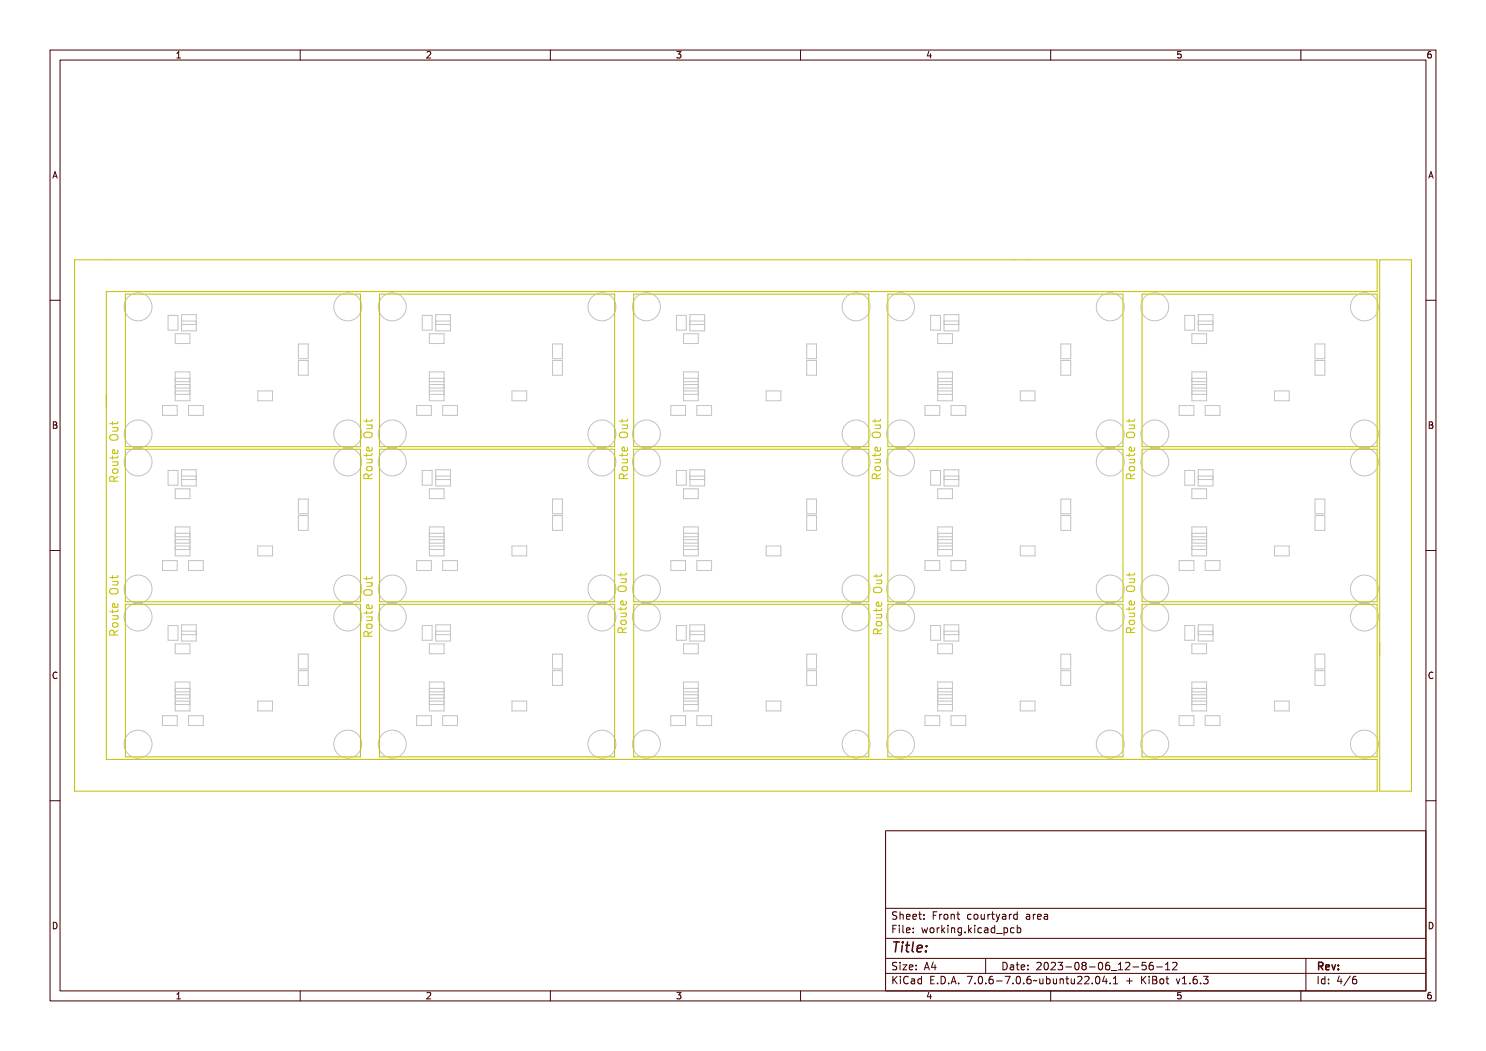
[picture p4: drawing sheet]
<svg xmlns="http://www.w3.org/2000/svg" width="297mm" height="210mm" viewBox="0 0 297 210" stroke-linecap="round" stroke-linejoin="round" font-family="sans-serif">
<defs><g id="words">
<text font-size="2.7" fill="#480000" x="178" y="190.3">Title:</text>
<g font-size="2" fill="#480000">
<text x="178" y="183.7">Sheet: Front courtyard area</text>
<text x="178" y="186.5">File: working.kicad_pcb</text>
<text x="178" y="193.9">Size: A4</text>
<text x="178" y="196.6">KiCad E.D.A. 7.0.6-7.0.6~ubuntu22.04.1 + KiBot v1.6.3</text>
<text x="200" y="193.9">Date: 2023-08-06_12-56-12</text>
<text x="263" y="196.6">Id: 4/6</text>
<text x="263" y="193.9">Rev:</text>
</g>
<g font-size="1.7" fill="#480000">
<text x="35" y="11.7">1</text>
<text x="85" y="11.7">2</text>
<text x="135" y="11.7">3</text>
<text x="185" y="11.7">4</text>
<text x="235" y="11.7">5</text>
<text x="285" y="11.7">6</text>
<text x="10.5" y="35.7">A</text>
<text x="285.5" y="35.7">A</text>
<text x="10.5" y="85.6">B</text>
<text x="285.5" y="85.6">B</text>
<text x="10.5" y="135.7">C</text>
<text x="285.5" y="135.7">C</text>
<text x="10.5" y="185.6">D</text>
<text x="285.5" y="185.6">D</text>
<text x="35" y="199.7">1</text>
<text x="85" y="199.7">2</text>
<text x="135" y="199.7">3</text>
<text x="185" y="199.7">4</text>
<text x="235" y="199.7">5</text>
<text x="285" y="199.7">6</text>
</g>
</g></defs>
<g fill="none" stroke="#c2c2c2" stroke-width=".2">
<path d="M33.6 63h2v3h-2zM35 66.7h3v1.9h-3zM35 74.3h3v5.8h-3zM35 78.1h3M35 76.3h3M35 76.8h3M35 78.8h3M35 75.6h3M35 77.5h3M36.3 64.1h2.9M36.3 62.9h2.9v3.2h-2.9zM36.3 64.8h2.9"/>
<path d="M51.5 78.1h3v2h-3zM59.6 68.7h2v3h-2zM59.6 72h2v3h-2zM84.4 63h2v3h-2zM85.8 66.7h3v1.9h-3zM85.8 74.3h3v5.8h-3zM85.8 78.1h3M85.8 76.3h3M85.8 76.8h3M85.8 78.8h3M85.8 75.6h3M85.8 77.5h3"/>
<path d="M87.1 64.1h2.9M87.1 62.9h2.9v3.2h-2.9zM87.1 64.8h2.9M102.3 78.1h3v2h-3zM110.4 68.7h2v3h-2zM110.4 72h2v3h-2zM135.2 63h2v3h-2zM136.6 66.7h3v1.9h-3zM136.6 74.3h3v5.8h-3zM136.6 78.1h3M136.6 76.3h3M136.6 76.8h3"/>
<path d="M136.6 78.8h3M136.6 75.6h3M136.6 77.5h3M137.9 62.9h2.9v3.2h-2.9zM137.9 64.1h2.9M137.9 64.8h2.9M153.1 78.1h3v2h-3zM161.2 68.7h2v3h-2zM161.2 72h2v3h-2zM186 63h2v3h-2zM187.4 66.7h3v1.9h-3zM187.4 74.3h3v5.8h-3z"/>
<path d="M187.4 78.1h3M187.4 76.3h3M187.4 76.8h3M187.4 78.8h3M187.4 75.6h3M187.4 77.5h3M188.7 64.1h2.9M188.7 62.9h2.9v3.2h-2.9zM188.7 64.8h2.9M203.9 78.1h3v2h-3zM212 68.7h2v3h-2zM212 72h2v3h-2z"/>
<path d="M236.8 63h2v3h-2zM238.2 66.7h3v1.9h-3zM238.2 74.3h3v5.8h-3zM238.2 78.1h3M238.2 76.3h3M238.2 76.8h3M238.2 78.8h3M238.2 75.6h3M238.2 77.5h3M239.5 64.1h2.9M239.5 62.9h2.9v3.2h-2.9zM239.5 64.8h2.9"/>
<path d="M254.7 78.1h3v2h-3zM262.8 68.7h2v3h-2zM262.8 72h2v3h-2zM32.5 81h2.9v2h-2.9zM33.6 94h2v3h-2zM35 97.7h3v1.9h-3zM36.3 93.9h2.9v3.2h-2.9zM36.3 95.8h2.9M36.3 95.1h2.9M37.7 81h2.9v2h-2.9zM59.6 99.7h2v3h-2zM83.3 81h2.9v2h-2.9z"/>
<path d="M84.4 94h2v3h-2zM85.8 97.7h3v1.9h-3zM87.1 93.9h2.9v3.2h-2.9zM87.1 95.8h2.9M87.1 95.1h2.9M88.5 81h2.9v2h-2.9zM110.4 99.7h2v3h-2zM134.1 81h2.9v2h-2.9zM135.2 94h2v3h-2zM136.6 97.7h3v1.9h-3zM137.9 93.9h2.9v3.2h-2.9zM137.9 95.8h2.9"/>
<path d="M137.9 95.1h2.9M139.3 81h2.9v2h-2.9zM161.2 99.7h2v3h-2zM184.9 81h2.9v2h-2.9zM186 94h2v3h-2zM187.4 97.7h3v1.9h-3zM188.7 95.8h2.9M188.7 93.9h2.9v3.2h-2.9zM188.7 95.1h2.9M190.1 81h2.9v2h-2.9zM212 99.7h2v3h-2zM235.7 81h2.9v2h-2.9z"/>
<path d="M236.8 94h2v3h-2zM238.2 97.7h3v1.9h-3zM239.5 95.8h2.9M239.5 93.9h2.9v3.2h-2.9zM239.5 95.1h2.9M240.9 81h2.9v2h-2.9zM262.8 99.7h2v3h-2zM32.5 112h2.9v2h-2.9zM35 105.3h3v5.8h-3zM35 107.3h3M35 109.1h3M35 106.6h3"/>
<path d="M35 108.5h3M35 107.8h3M35 109.8h3M37.7 112h2.9v2h-2.9zM51.5 109.1h3v2h-3zM59.6 103h2v3h-2zM83.3 112h2.9v2h-2.9zM85.8 107.3h3M85.8 105.3h3v5.8h-3zM85.8 109.1h3M85.8 106.6h3M85.8 108.5h3"/>
<path d="M85.8 107.8h3M85.8 109.8h3M88.5 112h2.9v2h-2.9zM102.3 109.1h3v2h-3zM110.4 103h2v3h-2zM134.1 112h2.9v2h-2.9zM136.6 107.3h3M136.6 105.3h3v5.8h-3zM136.6 109.1h3M136.6 106.6h3M136.6 108.5h3M136.6 107.8h3"/>
<path d="M136.6 109.8h3M139.3 112h2.9v2h-2.9zM153.1 109.1h3v2h-3zM161.2 103h2v3h-2zM184.9 112h2.9v2h-2.9zM187.4 105.3h3v5.8h-3zM187.4 107.3h3M187.4 109.1h3M187.4 106.6h3M187.4 108.5h3M187.4 107.8h3M187.4 109.8h3"/>
<path d="M190.1 112h2.9v2h-2.9zM203.9 109.1h3v2h-3zM212 103h2v3h-2zM235.7 112h2.9v2h-2.9zM238.2 105.3h3v5.8h-3zM238.2 107.3h3M238.2 109.1h3M238.2 106.6h3M238.2 108.5h3M238.2 107.8h3M238.2 109.8h3M240.9 112h2.9v2h-2.9z"/>
<path d="M254.7 109.1h3v2h-3zM262.8 103h2v3h-2zM33.6 125h2v2.9h-2zM35 136.3h3v5.8h-3zM35 137.5h3M35 139.5h3M35 128.7h3v1.9h-3zM35 138.8h3M35 138.2h3M36.3 126.1h2.9M36.3 124.8h2.9v3.3h-2.9zM36.3 126.8h2.9"/>
<path d="M59.6 134h2v3h-2zM59.6 130.7h2v3h-2zM84.4 125h2v2.9h-2zM85.8 136.3h3v5.8h-3zM85.8 137.5h3M85.8 139.5h3M85.8 138.8h3M85.8 128.7h3v1.9h-3zM85.8 138.2h3M87.1 126.1h2.9M87.1 124.8h2.9v3.3h-2.9zM87.1 126.8h2.9"/>
<path d="M110.4 130.7h2v3h-2zM110.4 134h2v3h-2zM135.2 125h2v2.9h-2zM136.6 136.3h3v5.8h-3zM136.6 137.5h3M136.6 139.5h3M136.6 138.8h3M136.6 128.7h3v1.9h-3zM136.6 138.2h3M137.9 126.1h2.9M137.9 124.8h2.9v3.3h-2.9zM137.9 126.8h2.9"/>
<path d="M161.2 130.7h2v3h-2zM161.2 134h2v3h-2zM186 125h2v2.9h-2zM187.4 136.3h3v5.8h-3zM187.4 137.5h3M187.4 128.7h3v1.9h-3zM187.4 139.5h3M187.4 138.8h3M187.4 138.2h3M188.7 126.1h2.9M188.7 124.8h2.9v3.3h-2.9zM188.7 126.8h2.9"/>
<path d="M212 130.7h2v3h-2zM212 134h2v3h-2zM236.8 125h2v2.9h-2zM238.2 128.7h3v1.9h-3zM238.2 136.3h3v5.8h-3zM238.2 137.5h3M238.2 139.5h3M238.2 138.8h3M238.2 138.2h3M239.5 126.1h2.9M239.5 124.8h2.9v3.3h-2.9zM239.5 126.8h2.9"/>
<path d="M262.8 134h2v3h-2zM262.8 130.7h2v3h-2zM32.5 143h2.9v2h-2.9zM35 140.1h3M35 140.8h3M37.7 143h2.9v2h-2.9zM51.5 140.1h3v2h-3zM83.3 143h2.9v2h-2.9zM85.8 140.1h3M85.8 140.8h3M88.5 143h2.9v2h-2.9zM102.3 140.1h3v2h-3z"/>
<path d="M134.1 143h2.9v2h-2.9zM136.6 140.1h3M136.6 140.8h3M139.3 143h2.9v2h-2.9zM153.1 140.1h3v2h-3zM184.9 143h2.9v2h-2.9zM187.4 140.1h3M187.4 140.8h3M190.1 143h2.9v2h-2.9zM203.9 140.1h3v2h-3zM235.7 143h2.9v2h-2.9zM238.2 140.1h3"/>
<path d="M238.2 140.8h3M240.9 143h2.9v2h-2.9zM254.7 140.1h3v2h-3z"/>
<circle cx="27.6" cy="61.3" r="2.79"/>
<circle cx="69.5" cy="61.3" r="2.79"/>
<circle cx="78.4" cy="61.3" r="2.79"/>
<circle cx="120.3" cy="61.3" r="2.79"/>
<circle cx="129.2" cy="61.3" r="2.79"/>
<circle cx="171.1" cy="61.3" r="2.79"/>
<circle cx="180" cy="61.3" r="2.79"/>
<circle cx="221.9" cy="61.3" r="2.79"/>
<circle cx="230.8" cy="61.3" r="2.79"/>
<circle cx="272.7" cy="61.3" r="2.79"/>
<circle cx="27.6" cy="86.7" r="2.79"/>
<circle cx="27.6" cy="92.3" r="2.79"/>
<circle cx="69.5" cy="86.7" r="2.79"/>
<circle cx="69.5" cy="92.3" r="2.79"/>
<circle cx="78.4" cy="86.7" r="2.79"/>
<circle cx="78.4" cy="92.3" r="2.79"/>
<circle cx="120.3" cy="86.7" r="2.79"/>
<circle cx="120.3" cy="92.3" r="2.79"/>
<circle cx="129.2" cy="86.7" r="2.79"/>
<circle cx="129.2" cy="92.3" r="2.79"/>
<circle cx="171.1" cy="86.7" r="2.79"/>
<circle cx="171.1" cy="92.3" r="2.79"/>
<circle cx="180" cy="86.7" r="2.79"/>
<circle cx="180" cy="92.3" r="2.79"/>
<circle cx="221.9" cy="86.7" r="2.79"/>
<circle cx="221.9" cy="92.3" r="2.79"/>
<circle cx="230.8" cy="86.7" r="2.79"/>
<circle cx="230.8" cy="92.3" r="2.79"/>
<circle cx="272.7" cy="86.7" r="2.79"/>
<circle cx="272.7" cy="92.3" r="2.79"/>
<circle cx="27.6" cy="117.7" r="2.79"/>
<circle cx="69.5" cy="117.7" r="2.79"/>
<circle cx="78.4" cy="117.7" r="2.79"/>
<circle cx="120.3" cy="117.7" r="2.79"/>
<circle cx="129.2" cy="117.7" r="2.79"/>
<circle cx="171.1" cy="117.7" r="2.79"/>
<circle cx="180" cy="117.7" r="2.79"/>
<circle cx="221.9" cy="117.7" r="2.79"/>
<circle cx="230.8" cy="117.7" r="2.79"/>
<circle cx="272.7" cy="117.7" r="2.79"/>
<circle cx="27.6" cy="123.3" r="2.79"/>
<circle cx="69.5" cy="123.3" r="2.79"/>
<circle cx="78.4" cy="123.3" r="2.79"/>
<circle cx="120.3" cy="123.3" r="2.79"/>
<circle cx="129.2" cy="123.3" r="2.79"/>
<circle cx="171.1" cy="123.3" r="2.79"/>
<circle cx="180" cy="123.3" r="2.79"/>
<circle cx="221.9" cy="123.3" r="2.79"/>
<circle cx="230.8" cy="123.3" r="2.79"/>
<circle cx="272.7" cy="123.3" r="2.79"/>
<circle cx="27.6" cy="148.7" r="2.79"/>
<circle cx="69.5" cy="148.7" r="2.79"/>
<circle cx="78.4" cy="148.7" r="2.79"/>
<circle cx="120.3" cy="148.7" r="2.79"/>
<circle cx="129.2" cy="148.7" r="2.79"/>
<circle cx="171.1" cy="148.7" r="2.79"/>
<circle cx="180" cy="148.7" r="2.79"/>
<circle cx="221.9" cy="148.7" r="2.79"/>
<circle cx="230.8" cy="148.7" r="2.79"/>
<circle cx="272.7" cy="148.7" r="2.79"/>
</g>
<g fill="none" stroke="#c2c200" stroke-width=".2">
<path d="M14.9 51.9h260.3v6.4h-254v93.4h254v6.4h-260.3zM25.1 58.8h46.9v30.5h-46.9zM75.9 58.8h46.9v30.5h-46.9zM126.7 58.8h46.9v30.5h-46.9zM177.5 58.8h46.9v30.5h-46.9zM228.3 58.8h46.9v30.5h-46.9zM275.8 51.9h6.3v106.2h-6.3zM22.2 86.9a1.12 1.12 0 0 1 1.4 .3 .56 .56 0 0 1-.6 .8h-.5a.55 .55 0 0 1-.6-.4 .55 .55 0 0 1 .3-.7zM22.2 87.7a.98 .98 0 0 1 1.6 .3 .92 .92 0 0 1-.8 .5 .92 .92 0 0 1-.9-.5zM22.3 95.6l.5-.1 .2 .3 .8-.5v.2l-.6 .3-.1 .2v.2h.7v.3h-1.6zM22.4 87.9a.98 .98 0 0 1 1.2 .1 .86 .86 0 0 1-1.3 0zM22.4 95.8h.5v.4h-.5z"/>
<path d="M22.5 84.3v.6M22.5 91.1v.6M22.5 92.3h1.1M22.5 85.4h1.1M22.6 91.5h.1v.5h.8l.1-.5h.2v.5l-.2 .2h-.9v.3h-.1v-.3h-.4v-.2h.4zM22.6 84.9h.1v.4h.8l.1-.4h.2v.4l-.2 .2h-.9v.4h-.1v-.4h-.4v-.2h.4zM22.6 92.8h1.2v.2h-.2a.39 .39 0 0 1 .2 .5 .39 .39 0 0 1-.5 .3h-.7v-.2l.9-.1 .1-.2-.2-.2-.8-.1zM22.6 86.2h1.2v.2h-.2a.39 .39 0 0 1 .2 .5 .39 .39 0 0 1-.5 .2h-.7v-.2h.9l.1-.2-.2-.3h-.8zM22.6 93.8h.8l.2 .2-.1 .4-.2 .2-.7-.1-.1-.2zM22.7 90.2l.5-.1v.9a.46 .46 0 0 0 .5-.3 .46 .46 0 0 0-.2-.5h.2a.62 .62 0 0 1-.4 1 .62 .62 0 0 1-.6-1zM22.7 94.2a.61 .61 0 0 1 .8 0 .61 .61 0 0 1 .2 .8 .61 .61 0 0 1-.9 .1 .61 .61 0 0 1-.1-.9zM22.8 96.1l-.1-.7-.2-.2-.4 .1-.2 .2v.6h1.7"/>
<path d="M22.8 90.4l.3-.1v.7l-.4-.3zM22.8 94.4l.6-.1 .2 .2a.44 .44 0 0 1-.4 .4 .44 .44 0 0 1-.5-.4zM23.4 85.4l.2 .3-.1 .4h-1M23.4 92.3l.2 .2-.1 .4-1 .1M23.5 89.9l.1 .5-.3 .2h-.7v-.7l.3-.1 .1 .8M23.6 95.2l-.8 .6M23.6 84.3l-.3 .4h-1.4M23.6 91.1l-.3 .4h-1.4M25.1 89.8h46.9v30.4h-46.9zM73 86.4a1.11 1.11 0 0 1 1.4 .3 .55 .55 0 0 1-.6 .7h-.5a.55 .55 0 0 1-.6-.3 .55 .55 0 0 1 .3-.7zM73 87.2a.98 .98 0 0 1 1.6 .3 .92 .92 0 0 1-.8 .5 .92 .92 0 0 1-.9-.5zM73.1 95.1l.5-.1 .2 .3 .8-.5v.2l-.6 .3-.1 .2v.2h.7v.3h-1.6z"/>
<path d="M73.2 87.3a.98 .98 0 0 1 1.2 .2 .86 .86 0 0 1-1.3 0zM73.2 95.3h.5v.4h-.5zM73.3 91.8h1.1M73.3 84.9h1.1M73.3 83.7v.7M73.3 90.6v.6M73.4 91h.1v.5h.8l.1-.5h.2v.5l-.2 .1-.9 .1v.3h-.1v-.3h-.4v-.2h.4zM73.4 84.4h.1v.4h.8l.1-.4h.2v.4l-.2 .2h-.9v.4h-.1v-.4h-.4v-.2h.4zM73.4 92.3h1.2v.2h-.2a.39 .39 0 0 1 .2 .5 .39 .39 0 0 1-.5 .3h-.7v-.2l.9-.1 .1-.2-.2-.3h-.8zM73.4 85.7h1.2v.2h-.2a.39 .39 0 0 1 .2 .5 .39 .39 0 0 1-.5 .2h-.7v-.2h.9l.1-.2-.2-.3h-.8zM73.4 93.3h.8l.2 .2-.1 .4-.2 .2-.7-.1-.1-.3zM73.5 89.7l.5-.1v.9a.46 .46 0 0 0 .5-.3 .46 .46 0 0 0-.2-.5h.2a.62 .62 0 0 1-.4 1 .62 .62 0 0 1-.6-1z"/>
<path d="M73.5 93.7a.61 .61 0 0 1 .8 0 .61 .61 0 0 1 .2 .8 .61 .61 0 0 1-.9 .1 .61 .61 0 0 1-.1-.9zM73.6 95.6l-.1-.7-.2-.2-.4 .1-.2 .2v.6h1.7M73.6 89.9l.3-.1v.7l-.4-.3zM73.6 93.9l.6-.1 .2 .2a.44 .44 0 0 1-.4 .4 .44 .44 0 0 1-.5-.4zM74.2 91.8l.2 .2-.1 .4-1 .1M74.2 84.9l.2 .3-.1 .4h-1M74.3 89.4l.1 .5-.3 .2-.7-.1v-.6l.3-.1 .1 .8M74.4 90.6l-.3 .4h-1.4M74.4 83.7l-.3 .4h-1.4M74.4 94.7l-.8 .5M75.9 89.8h46.9v30.4h-46.9zM124 86.4a1.11 1.11 0 0 1 1.4 .3 .55 .55 0 0 1-.5 .7h-.6a.55 .55 0 0 1-.5-.3 .55 .55 0 0 1 .2-.7z"/>
<path d="M124.1 87.2a.98 .98 0 0 1 1.6 .3 .92 .92 0 0 1-.9 .5 .92 .92 0 0 1-.8-.5zM124.2 95.1l.4-.1 .3 .3 .7-.5v.2l-.5 .3-.1 .2v.2h.6v.3h-1.6zM124.2 87.3a.98 .98 0 0 1 1.3 .2 .86 .86 0 0 1-1.3 0zM124.3 95.3h.4l.1 .4h-.6zM124.3 91.8h1.1M124.3 84.9h1.1M124.3 83.7v.7M124.3 90.6v.6M124.4 91h.2v.5h.8l.1-.5h.1v.5l-.2 .1-.8 .1v.3h-.2v-.3h-.3v-.2h.3zM124.4 84.4h.2v.4h.8l.1-.4h.1v.4l-.2 .2h-.8v.4h-.2v-.4h-.3v-.2h.3zM124.4 92.3h1.2v.2h-.1a.39 .39 0 0 1 .1 .5 .39 .39 0 0 1-.4 .3h-.8v-.2l.9-.1 .2-.2-.2-.3h-.9zM124.4 85.7h1.2v.2h-.1a.39 .39 0 0 1 .1 .5 .39 .39 0 0 1-.4 .2h-.8v-.2h.9l.2-.2-.2-.3h-.9z"/>
<path d="M124.5 93.3h.8l.1 .2v.4l-.3 .2-.6-.1-.2-.3zM124.6 89.7l.5-.1v.9a.46 .46 0 0 0 .4-.3 .46 .46 0 0 0-.1-.5h.2a.62 .62 0 0 1-.4 1 .62 .62 0 0 1-.6-1zM124.6 93.7a.61 .61 0 0 1 .8 0 .61 .61 0 0 1 .1 .8 .61 .61 0 0 1-.8 .1 .61 .61 0 0 1-.1-.9zM124.6 95.6v-.7l-.3-.2-.4 .1-.1 .2v.6h1.6M124.7 89.9l.2-.1v.7l-.3-.3zM124.7 93.9l.5-.1 .3 .2a.44 .44 0 0 1-.5 .4 .44 .44 0 0 1-.4-.4zM125.3 91.8l.1 .2v.4l-1.1 .1M125.3 84.9l.1 .3v.4h-1.1M125.4 89.4v.5l-.2 .2-.8-.1v-.6l.3-.1 .2 .8M125.4 90.6l-.2 .4h-1.4M125.4 83.7l-.2 .4h-1.4M125.4 94.7l-.8 .5"/>
<path d="M126.7 89.8h46.9v30.4h-46.9zM174.6 86.4a1.11 1.11 0 0 1 1.4 .3 .55 .55 0 0 1-.6 .7h-.5a.55 .55 0 0 1-.6-.3 .55 .55 0 0 1 .3-.7zM174.6 87.2a.98 .98 0 0 1 1.6 .3 .92 .92 0 0 1-.8 .5 .92 .92 0 0 1-.9-.5zM174.7 95.1l.5-.1 .2 .3 .8-.5v.2l-.6 .3-.1 .2v.2h.7v.3h-1.6zM174.8 87.3a.98 .98 0 0 1 1.2 .2 .86 .86 0 0 1-1.3 0zM174.8 95.3h.5v.4h-.5zM174.9 91.8h1.1M174.9 84.9h1.1M174.9 83.7v.7M174.9 90.6v.6M175 91h.1v.5h.8l.1-.5h.2v.5l-.2 .1-.9 .1v.3h-.1v-.3h-.4v-.2h.4zM175 84.4h.1v.4h.8l.1-.4h.2v.4l-.2 .2h-.9v.4h-.1v-.4h-.4v-.2h.4z"/>
<path d="M175 92.3h1.2v.2h-.2a.39 .39 0 0 1 .2 .5 .39 .39 0 0 1-.5 .3h-.7v-.2l.9-.1 .1-.2-.2-.3h-.8zM175 85.7h1.2v.2h-.2a.39 .39 0 0 1 .2 .5 .39 .39 0 0 1-.5 .2h-.7v-.2h.9l.1-.2-.2-.3h-.8zM175 93.3h.8l.2 .2-.1 .4-.2 .2-.7-.1-.1-.3zM175.1 89.7l.5-.1v.9a.46 .46 0 0 0 .5-.3 .46 .46 0 0 0-.2-.5h.2a.62 .62 0 0 1-.4 1 .62 .62 0 0 1-.6-1zM175.1 93.7a.61 .61 0 0 1 .8 0 .61 .61 0 0 1 .2 .8 .61 .61 0 0 1-.9 .1 .61 .61 0 0 1-.1-.9zM175.2 95.6l-.1-.7-.2-.2-.4 .1-.2 .2v.6h1.7M175.2 89.9l.3-.1v.7l-.4-.3zM175.2 93.9l.6-.1 .2 .2a.44 .44 0 0 1-.4 .4 .44 .44 0 0 1-.5-.4zM175.8 91.8l.2 .2-.1 .4-1 .1M175.8 84.9l.2 .3-.1 .4h-1M175.9 89.4l.1 .5-.3 .2-.7-.1v-.6l.3-.1 .1 .8M176 90.6l-.3 .4h-1.4"/>
<path d="M176 83.7l-.3 .4h-1.4M176 94.7l-.8 .5M177.5 89.8h46.9v30.4h-46.9zM225.4 86.4a1.11 1.11 0 0 1 1.4 .3 .55 .55 0 0 1-.6 .7h-.5a.55 .55 0 0 1-.6-.3 .55 .55 0 0 1 .3-.7zM225.4 87.2a.98 .98 0 0 1 1.6 .3 .92 .92 0 0 1-.8 .5 .92 .92 0 0 1-.9-.5zM225.5 95.1l.5-.1 .2 .3 .8-.5v.2l-.6 .3-.1 .2v.2h.7v.3h-1.6zM225.6 87.3a.98 .98 0 0 1 1.2 .2 .86 .86 0 0 1-1.3 0zM225.6 95.3h.5v.4h-.5zM225.7 83.7v.7M225.7 90.6v.6M225.7 91.8h1.1M225.7 84.9h1.1"/>
<path d="M225.8 91h.1v.5h.8l.1-.5h.2v.5l-.2 .1-.9 .1v.3h-.1v-.3h-.4v-.2h.4zM225.8 84.4h.1v.4h.8l.1-.4h.2v.4l-.2 .2h-.9v.4h-.1v-.4h-.4v-.2h.4zM225.8 92.3h1.2v.2h-.2a.39 .39 0 0 1 .2 .5 .39 .39 0 0 1-.5 .3h-.7v-.2l.9-.1 .1-.2-.2-.3h-.8zM225.8 85.7h1.2v.2h-.2a.39 .39 0 0 1 .2 .5 .39 .39 0 0 1-.5 .2h-.7v-.2h.9l.1-.2-.2-.3h-.8zM225.8 93.3h.8l.2 .2-.1 .4-.2 .2-.7-.1-.1-.3zM225.9 89.7l.5-.1v.9a.46 .46 0 0 0 .5-.3 .46 .46 0 0 0-.2-.5h.2a.62 .62 0 0 1-.4 1 .62 .62 0 0 1-.6-1zM225.9 93.7a.61 .61 0 0 1 .8 0 .61 .61 0 0 1 .2 .8 .61 .61 0 0 1-.9 .1 .61 .61 0 0 1-.1-.9zM226 95.6l-.1-.7-.2-.2-.4 .1-.2 .2v.6h1.7M226 89.9l.3-.1v.7l-.4-.3zM226 93.9l.6-.1 .2 .2a.44 .44 0 0 1-.4 .4 .44 .44 0 0 1-.5-.4zM226.6 84.9l.2 .3-.1 .4h-1M226.6 91.8l.2 .2-.1 .4-1 .1"/>
<path d="M226.7 89.4l.1 .5-.3 .2-.7-.1v-.6l.3-.1 .1 .8M226.8 94.7l-.8 .5M226.8 83.7l-.3 .4h-1.4M226.8 90.6l-.3 .4h-1.4M228.3 89.8h46.9v30.4h-46.9zM22.2 117.7a1.11 1.11 0 0 1 1.4 .3 .55 .55 0 0 1-.6 .7h-.5a.55 .55 0 0 1-.6-.4 .55 .55 0 0 1 .3-.6zM22.2 118.4a.98 .98 0 0 1 1.6 .3 .92 .92 0 0 1-.8 .6 .92 .92 0 0 1-.9-.6zM22.4 118.6a.98 .98 0 0 1 1.2 .1 .86 .86 0 0 1-1.3 0zM22.5 115v.6M22.5 116.2h1.1M22.6 115.6h.1v.5h.8l.1-.5h.2v.5l-.2 .2h-.9v.3h-.1v-.3h-.4v-.2h.4zM22.6 116.9h1.2v.2h-.2a.39 .39 0 0 1 .2 .5 .39 .39 0 0 1-.5 .3h-.7v-.2l.9-.1 .1-.2-.2-.2-.8-.1z"/>
<path d="M23.4 116.2l.2 .2-.1 .4-1 .1M23.6 115l-.3 .4h-1.4M73 117.9a1.11 1.11 0 0 1 1.4 .3 .56 .56 0 0 1-.6 .7h-.5a.55 .55 0 0 1-.6-.3 .55 .55 0 0 1 .3-.7zM73 118.7a.98 .98 0 0 1 1.6 .3 .92 .92 0 0 1-.8 .5 .92 .92 0 0 1-.9-.5zM73.2 118.8a.98 .98 0 0 1 1.2 .2 .86 .86 0 0 1-1.3 0zM73.3 115.2v.7M73.3 116.4h1.1M73.4 115.9h.1v.4h.8l.1-.4h.2v.4l-.2 .2h-.9v.3h-.1v-.3h-.4v-.2h.4zM73.4 117.2h1.2v.2h-.2a.39 .39 0 0 1 .2 .5 .39 .39 0 0 1-.5 .2h-.7v-.2h.9l.1-.2-.2-.3h-.8zM74.2 116.4l.2 .3-.1 .4h-1M74.4 115.2l-.3 .4h-1.4M123.8 117.2a1.11 1.11 0 0 1 1.4 .3 .56 .56 0 0 1-.6 .7h-.5a.55 .55 0 0 1-.6-.4 .55 .55 0 0 1 .3-.6z"/>
<path d="M123.8 117.9a.98 .98 0 0 1 1.6 .3 .92 .92 0 0 1-.8 .6 .92 .92 0 0 1-.9-.6zM124 118.1a.98 .98 0 0 1 1.2 .1 .86 .86 0 0 1-1.3 0zM124.1 114.5v.6M124.1 115.7h1.1M124.2 115.1h.1v.5h.8l.1-.5h.2v.5l-.2 .1-.9 .1v.3h-.1v-.3h-.4v-.2h.4zM124.2 116.4h1.2v.2h-.2a.39 .39 0 0 1 .2 .5 .39 .39 0 0 1-.5 .2h-.7v-.2h.9l.1-.2-.2-.3h-.8zM125 115.7l.2 .2-.1 .4-1 .1M125.2 114.5l-.3 .4h-1.4M174.8 117.4a1.11 1.11 0 0 1 1.4 .3 .55 .55 0 0 1-.5 .7h-.6a.55 .55 0 0 1-.5-.4 .55 .55 0 0 1 .2-.6zM174.9 118.2a.98 .98 0 0 1 1.6 .3 .92 .92 0 0 1-.9 .5 .92 .92 0 0 1-.8-.5zM175 118.3a.98 .98 0 0 1 1.3 .2 .86 .86 0 0 1-1.3 0zM175.1 114.7v.7"/>
<path d="M175.1 115.9h1.1M175.2 115.4h.2v.4h.8l.1-.4h.1v.4l-.2 .2h-.8v.3h-.2v-.3h-.3v-.2h.3zM175.2 116.7h1.2v.2h-.1a.39 .39 0 0 1 .1 .5 .39 .39 0 0 1-.4 .2h-.8v-.2h.9l.2-.2-.2-.3h-.9zM176.1 115.9l.1 .3v.3l-1.1 .1M176.2 114.7l-.2 .4h-1.4M225.4 117.2a1.11 1.11 0 0 1 1.4 .3 .56 .56 0 0 1-.6 .7h-.5a.55 .55 0 0 1-.6-.4 .55 .55 0 0 1 .3-.6zM225.4 117.9a.98 .98 0 0 1 1.6 .3 .92 .92 0 0 1-.8 .6 .92 .92 0 0 1-.9-.6zM225.6 118.1a.98 .98 0 0 1 1.2 .1 .86 .86 0 0 1-1.3 0zM225.7 115.7h1.1M225.7 114.5v.6M225.8 115.1h.1v.5h.8l.1-.5h.2v.5l-.2 .1-.9 .1v.3h-.1v-.3h-.4v-.2h.4zM225.8 116.4h1.2v.2h-.2a.39 .39 0 0 1 .2 .5 .39 .39 0 0 1-.5 .2h-.7v-.2h.9l.1-.2-.2-.3h-.8z"/>
<path d="M226.6 115.7l.2 .2-.1 .4-1 .1M226.8 114.5l-.3 .4h-1.4M22.3 126.4l.5-.2 .2 .3 .8-.5v.3l-.6 .2-.1 .3v.2h.7v.2h-1.6zM22.4 126.5h.5v.5h-.5zM22.5 121.8v.7M22.5 123h1.1M22.6 122.3h.1v.4h.8l.1-.4h.2v.4l-.2 .2h-.9v.3h-.1v-.3h-.4v-.2h.4zM22.6 123.6h1.2v.2h-.2a.39 .39 0 0 1 .2 .5 .39 .39 0 0 1-.5 .2h-.7v-.2h.9l.1-.2-.2-.3h-.8zM22.6 124.5h.8l.2 .3-.1 .3-.2 .2-.7-.1-.1-.2zM22.7 121l.5-.1v.8a.46 .46 0 0 0 .5-.3 .46 .46 0 0 0-.2-.5h.2a.62 .62 0 0 1-.4 1 .62 .62 0 0 1-.6-.9zM22.7 125a.61 .61 0 0 1 .8-.1 .61 .61 0 0 1 .2 .8 .61 .61 0 0 1-.9 .1 .61 .61 0 0 1-.1-.8zM22.8 126.9l-.1-.8-.2-.2-.4 .1-.2 .3v.6h1.7"/>
<path d="M22.8 121.1l.3-.1v.7l-.4-.2zM22.8 125.1h.6l.2 .1a.44 .44 0 0 1-.4 .5 .44 .44 0 0 1-.5-.5zM23.4 123l.2 .3-.1 .4h-1M23.5 120.7l.1 .4-.3 .3-.7-.1v-.6l.3-.1 .1 .8M23.6 121.8l-.3 .4h-1.4M23.6 125.9l-.8 .6M25.1 120.8h46.9v30.4h-46.9zM73.1 126.6l.5-.1 .2 .3 .8-.5v.2l-.6 .3-.1 .2v.2h.7v.3h-1.6zM73.2 126.8h.5v.4h-.5zM73.3 122.1v.6M73.3 123.3h1.1M73.4 122.5h.1v.5h.8l.1-.5h.2v.5l-.2 .1-.9 .1v.3h-.1v-.3h-.4v-.2h.4z"/>
<path d="M73.4 123.8h1.2v.2h-.2a.39 .39 0 0 1 .2 .5 .39 .39 0 0 1-.5 .2h-.7v-.2h.9l.1-.2-.2-.3h-.8zM73.4 124.8h.8l.2 .2-.1 .4-.2 .2-.7-.1-.1-.3zM73.5 121.2l.5-.1v.9a.46 .46 0 0 0 .5-.3 .46 .46 0 0 0-.2-.6h.2a.62 .62 0 0 1-.4 1.1 .62 .62 0 0 1-.6-1zM73.5 125.2a.61 .61 0 0 1 .8 0 .61 .61 0 0 1 .2 .8 .61 .61 0 0 1-.9 .1 .61 .61 0 0 1-.1-.9zM73.6 127.1l-.1-.8-.2-.1-.4 .1-.2 .2v.6h1.7M73.6 121.4l.3-.1v.7l-.4-.3zM73.6 125.4l.6-.1 .2 .2a.44 .44 0 0 1-.4 .4 .44 .44 0 0 1-.5-.4zM74.2 123.3l.2 .2-.1 .4-1 .1M74.3 120.9l.1 .5-.3 .2-.7-.1v-.6l.3-.1 .1 .8M74.4 122.1l-.3 .4h-1.4M74.4 126.2l-.8 .5M75.9 120.8h46.9v30.4h-46.9z"/>
<path d="M123.9 125.8l.5-.1 .2 .3 .8-.5v.3l-.6 .2-.1 .3v.2h.7v.2h-1.6zM124 126h.5v.5h-.5zM124.1 121.3v.7M124.1 122.5h1.1M124.2 121.8h.1v.4h.8l.1-.4h.2v.4l-.2 .2h-.9v.3h-.1v-.3h-.4v-.2h.4zM124.2 123.1h1.2v.2h-.2a.39 .39 0 0 1 .2 .4 .39 .39 0 0 1-.5 .3h-.7v-.2h.9l.1-.3-.2-.2h-.8zM124.2 124h.8l.2 .2-.1 .4-.2 .2-.7-.1-.1-.2zM124.3 120.5l.5-.2v.9a.46 .46 0 0 0 .5-.3 .46 .46 0 0 0-.2-.5h.2a.62 .62 0 0 1-.4 1 .62 .62 0 0 1-.6-.9zM124.3 124.5a.61 .61 0 0 1 .8-.1 .61 .61 0 0 1 .2 .8 .61 .61 0 0 1-.9 .1 .61 .61 0 0 1-.1-.8zM124.4 126.4l-.1-.8-.2-.2-.4 .1-.2 .2v.7h1.7M124.4 120.6l.3-.1v.7l-.4-.2zM124.4 124.6h.6l.2 .1a.44 .44 0 0 1-.4 .5 .44 .44 0 0 1-.5-.5z"/>
<path d="M125 122.5l.2 .3-.1 .3-1 .1M125.1 120.2l.1 .4-.3 .3-.7-.1v-.6l.3-.1 .1 .8M125.2 125.4l-.8 .6M125.2 121.3l-.3 .4h-1.4M126.7 120.8h46.9v30.4h-46.9zM175 126.1l.4-.1 .3 .3 .7-.5v.2l-.5 .3-.1 .2v.2h.6v.2h-1.6zM175.1 126.3h.4l.1 .4h-.6zM175.1 121.6v.6M175.1 122.8h1.1M175.2 122h.2v.5l.8-.1 .1-.4h.1v.4l-.2 .2-.8 .1v.3h-.2v-.3h-.3v-.2h.3zM175.2 123.3h1.2v.2h-.1a.39 .39 0 0 1 .1 .5 .39 .39 0 0 1-.4 .2h-.8v-.2h.9l.2-.2-.2-.3h-.9zM175.3 124.3h.8l.1 .2v.4l-.3 .2-.6-.1-.2-.3z"/>
<path d="M175.4 120.7l.5-.1v.9a.46 .46 0 0 0 .4-.3 .46 .46 0 0 0-.1-.6h.2a.62 .62 0 0 1-.4 1.1 .62 .62 0 0 1-.6-1zM175.4 124.7a.61 .61 0 0 1 .8 0 .61 .61 0 0 1 .1 .8 .61 .61 0 0 1-.8 .1 .61 .61 0 0 1-.1-.9zM175.4 126.6v-.8l-.3-.1-.4 .1-.1 .2v.6h1.6M175.5 120.9l.2-.1v.6l-.3-.2zM175.5 124.9l.5-.1 .3 .2a.44 .44 0 0 1-.5 .4 .44 .44 0 0 1-.4-.4zM176.1 122.8l.1 .2v.4l-1.1 .1M176.2 120.4v.5l-.2 .2-.8-.1v-.6l.3-.1 .2 .8M176.2 125.7l-.8 .5M176.2 121.6l-.2 .4h-1.4M177.5 120.8h46.9v30.4h-46.9zM225.5 125.8l.5-.1 .2 .3 .8-.5v.3l-.6 .2-.1 .3v.2h.7v.2h-1.6zM225.6 126h.5v.5h-.5z"/>
<path d="M225.7 122.5h1.1M225.7 121.3v.7M225.8 121.8h.1v.4h.8l.1-.4h.2v.4l-.2 .2h-.9v.3h-.1v-.3h-.4v-.2h.4zM225.8 123.1h1.2v.2h-.2a.39 .39 0 0 1 .2 .4 .39 .39 0 0 1-.5 .3h-.7v-.2h.9l.1-.3-.2-.2h-.8zM225.8 124h.8l.2 .2-.1 .4-.2 .2-.7-.1-.1-.2zM225.9 120.5l.5-.2v.9a.46 .46 0 0 0 .5-.3 .46 .46 0 0 0-.2-.5h.2a.62 .62 0 0 1-.4 1 .62 .62 0 0 1-.6-.9zM225.9 124.5a.61 .61 0 0 1 .8-.1 .61 .61 0 0 1 .2 .8 .61 .61 0 0 1-.9 .1 .61 .61 0 0 1-.1-.8zM226 126.4l-.1-.8-.2-.2-.4 .1-.2 .2v.7h1.7M226 120.6l.3-.1v.7l-.4-.2zM226 124.6h.6l.2 .1a.44 .44 0 0 1-.4 .5 .44 .44 0 0 1-.5-.5zM226.6 122.5l.2 .3-.1 .3-1 .1M226.7 120.2l.1 .4-.3 .3-.7-.1v-.6l.3-.1 .1 .8"/>
<path d="M226.8 121.3l-.3 .4h-1.4M226.8 125.4l-.8 .6M228.3 120.8h46.9v30.4h-46.9z"/>
</g>
<g fill="none" stroke="#480000" stroke-width=".2">
<path d="M10 10h277v190h-277zM12 12h273v186h-273zM60 10v2M110 10v2M160 10v2M210 10v2M260 10v2M10 60h2M285 60h2M10 110h2M285 110h2M10 160h2"/>
<path d="M285 160h2M177 166h108v32h-108zM60 198v2M110 198v2M160 198v2M177 181.5h108M177 187.5h108M177 191.5h108M177 194.5h108M178.1 195.2h.2v.6l.6-.6h.3l-.6 .6 .6 .8h-.2l-.5-.7-.2 .2v.5h-.2zM178.2 185h.9v.2h-.7v.4h.6v.2h-.6v.7h-.2zM178.3 182.4l.5-.1h.2v.2a.31 .31 0 0 0-.5-.1 .31 .31 0 0 0 0 .5 .5 .5 0 0 1 .6 .6 .5 .5 0 0 1-.8 .2l-.1-.2a.34 .34 0 0 0 .4 .1 .34 .34 0 0 0 .1-.5 .47 .47 0 0 1-.5-.2 .47 .47 0 0 1 .1-.5z"/>
<path d="M178.3 192.5l.5-.1h.2v.2a.31 .31 0 0 0-.5-.1 .31 .31 0 0 0 0 .5 .5 .5 0 0 1 .6 .6 .5 .5 0 0 1-.8 .2l-.1-.2a.34 .34 0 0 0 .4 .1 .34 .34 0 0 0 .1-.5 .47 .47 0 0 1-.5-.2 .47 .47 0 0 1 .1-.5zM179.4 182.2h.2v.6a.35 .35 0 0 1 .4-.1 .35 .35 0 0 1 .2 .4v.6h-.2v-.8h-.4v.8h-.2zM179.5 185.4h.4v.9h.4v.2h-.9v-.2h.3v-.8h-.2zM179.5 192.8h.4v.9h.4v.1h-.9v-.1h.3v-.8h-.2zM179.5 195.6h.4v.9h.4v.1h-.9v-.1h.3v-.8h-.2zM179.7 184.9h.2v.3h-.2zM179.7 192.3h.2v.3h-.2zM179.7 195.1h.2v.3h-.2zM180.6 184.9h.4v1.3l.4 .1v.2l-.5-.2v-1.2h-.3zM180.6 192.8h.8l-.6 .9h.6v.1h-.8l.6-.9h-.6zM180.7 182.8l.1-.1a.49 .49 0 0 1 .5 0 .49 .49 0 0 1 .2 .5h-.8a.42 .42 0 0 0 .3 .4 .42 .42 0 0 0 .4-.1 .47 .47 0 0 1-.4 .3 .47 .47 0 0 1-.4-.3zM180.7 195.4a.4 .4 0 0 1 .4-.3 .4 .4 0 0 1 .4 .3 .56 .56 0 0 0-.8 .4 .56 .56 0 0 0 .5 .7l.3-.1a.43 .43 0 0 1-.5 .3 .43 .43 0 0 1-.4-.4v-.6z"/>
<path d="M180.8 182.9l.4-.1 .1 .3h-.6zM181.8 195.6l.3-.1a.43 .43 0 0 1 .5 .5v.6h-.1v-.1a.38 .38 0 0 1-.5 .2 .38 .38 0 0 1-.2-.5 .38 .38 0 0 1 .4-.2h.3a.35 .35 0 0 0-.3-.4 .35 .35 0 0 0-.4 .2zM181.9 182.8l.1-.1a.49 .49 0 0 1 .5 0 .49 .49 0 0 1 .2 .5h-.8a.42 .42 0 0 0 .3 .4 .42 .42 0 0 0 .5-.1 .47 .47 0 0 1-.5 .3 .47 .47 0 0 1-.4-.3zM181.9 185.5l.1-.1a.49 .49 0 0 1 .5 0 .49 .49 0 0 1 .2 .5h-.8a.42 .42 0 0 0 .3 .4 .42 .42 0 0 0 .5-.1 .47 .47 0 0 1-.5 .3 .47 .47 0 0 1-.4-.3zM181.9 192.9l.1-.1a.49 .49 0 0 1 .5 0 .49 .49 0 0 1 .2 .5h-.8a.42 .42 0 0 0 .3 .4 .42 .42 0 0 0 .5-.1 .47 .47 0 0 1-.5 .3 .47 .47 0 0 1-.4-.3zM182 196.2l.5-.1a.31 .31 0 0 1-.2 .4 .31 .31 0 0 1-.4-.1zM182 182.9l.4-.1 .1 .3h-.6zM182 185.6l.4-.1 .1 .3h-.6zM182 193l.4-.1 .1 .3h-.6zM183 195.7l.4-.2 .2 .2v-.6h.2v1.5h-.2v-.1a.42 .42 0 0 1-.5 .1 .42 .42 0 0 1-.2-.5zM183.2 195.8l.1-.1a.4 .4 0 0 1 .3 .4 .4 .4 0 0 1-.3 .4l-.2-.2zM183.2 182.3h.2v.4h.4v.1h-.4v.7l.4 .1v.1h-.4l-.1-.1-.1-.8h-.3v-.1h.3z"/>
<path d="M183.3 185.4h.2v.3h-.2zM183.3 186.2h.2v.3h-.2zM183.3 192.8h.2v.3h-.2zM183.3 193.6h.2v.2h-.2zM184.5 182.7h.2v.3h-.2zM184.5 183.5h.2v.2h-.2zM185.2 185.4h.2l.2 .8 .1-.5h.2l.2 .5 .1-.8h.2l-.2 1.1h-.2l-.2-.7-.2 .7h-.1zM185.4 195.2h.9v.2h-.7v.4h.6v.2h-.6v.5h.7v.1h-.9zM185.7 192.4h.2l.5 1.4h-.2l-.1-.3h-.5l-.1 .3h-.2zM185.8 192.6l.2 .7h-.4zM186.6 182.3h.9v.2h-.7v.4h.6v.2h-.6v.6h-.2zM186.8 185.6l.1-.1a.39 .39 0 0 1 .4 .4 .39 .39 0 0 1-.4 .4l-.1-.2z"/>
<path d="M186.9 196.4h.2v.2h-.2zM187.1 192.4h.2v.9h.2v.2h-.2v.3h-.2v-.3h-.6zM187.1 192.6v.7h-.4zM187.8 195.2a.76 .76 0 0 1 .9 .7 .76 .76 0 0 1-.9 .7zM188 195.4a.57 .57 0 0 1 .5 .5 .57 .57 0 0 1-.5 .6zM188 182.7h.2v.2v-.1a.29 .29 0 0 1 .3-.2 .29 .29 0 0 1 .3 .3 .37 .37 0 0 0-.5-.1 .37 .37 0 0 0-.1 .4v.5h-.2zM188 185.4h.2v.2v-.1a.29 .29 0 0 1 .3-.2 .29 .29 0 0 1 .3 .3 .37 .37 0 0 0-.5-.1 .37 .37 0 0 0-.1 .4v.6h-.2zM189.1 184.9h.1v.9l.5-.4h.2l-.4 .4 .5 .7h-.2l-.4-.6-.2 .1v.5h-.1zM189.2 182.9l.1-.1a.39 .39 0 0 1 .4 .4 .39 .39 0 0 1-.4 .4l-.1-.2zM189.3 196.4h.3v.2h-.3zM190.2 182.7h.2v.1a.35 .35 0 0 1 .4-.1 .35 .35 0 0 1 .3 .4v.6h-.2l-.1-.8h-.3l-.1 .8h-.2zM190.3 185.4h.4v.9h.4v.2h-.9v-.2h.4v-.8h-.3z"/>
<path d="M190.5 195.2h.3l.4 1.4h-.2l-.1-.3h-.5l-.1 .3h-.2zM190.6 184.9h.1v.3h-.1zM190.6 195.4l.2 .7h-.4zM191.4 185.4h.2v.1a.35 .35 0 0 1 .4-.1 .35 .35 0 0 1 .3 .4v.7h-.2l-.1-.9h-.3l-.1 .9h-.2zM191.7 182.3h.1v.4h.4v.1h-.4v.7l.4 .1v.1h-.4l-.1-.1v-.8h-.3v-.1h.3zM191.7 196.4h.3v.2h-.3zM192.7 185.5l.3-.2 .3 .2v-.1h.2v1a.53 .53 0 0 1-.8 .4v-.2a.36 .36 0 0 0 .4 .1 .36 .36 0 0 0 .2-.4l-.1 .1a.53 .53 0 0 1-.7-.3 .53 .53 0 0 1 .2-.6zM192.8 185.6l.1-.1a.39 .39 0 0 1 .4 .4 .39 .39 0 0 1-.4 .4l-.1-.2zM193.8 195.2h.9l-.5 1.4h-.2l.5-1.2h-.7zM194 182.8a.39 .39 0 0 1 .4-.2 .39 .39 0 0 1 .3 .3 .4 .4 0 0 0-.6 0 .4 .4 0 0 0 0 .6 .4 .4 0 0 0 .6 0 .45 .45 0 0 1-.6 .3 .45 .45 0 0 1-.3-.6zM194.1 186.2h.3v.3h-.3zM195.1 184.9h.2v.9l.4-.4h.3l-.5 .4 .5 .7h-.2l-.4-.6-.1 .1v.5h-.2z"/>
<path d="M195.2 182.9l.1-.1a.39 .39 0 0 1 .4 .4 .39 .39 0 0 1-.4 .4l-.1-.2zM195.3 196.4h.3v.2h-.3zM196.2 182.7h.2v.8l.2 .1 .3-.2v-.7h.2v1h-.2v-.1a.35 .35 0 0 1-.4 .2 .35 .35 0 0 1-.3-.5zM196.3 185.4h.5v.9h.3v.2h-.9v-.2h.4v-.8h-.3zM196.3 195.4a.57 .57 0 0 1 .7 0 .57 .57 0 0 1 .1 .8 .5 .5 0 0 1-.6 .5 .5 .5 0 0 1-.3-.8zM196.5 195.4a.61 .61 0 0 1 .4 1l-.1 .1a.61 .61 0 0 1-.4-1zM196.6 184.9h.2v.3h-.2zM197 191.5v3M197.6 185.5a.39 .39 0 0 1 .4-.2 .39 .39 0 0 1 .3 .3 .4 .4 0 0 0-.6 0 .4 .4 0 0 0 0 .6 .4 .4 0 0 0 .6 0 .45 .45 0 0 1-.6 .3 .45 .45 0 0 1-.3-.6zM197.6 182.7h.2v.2v-.1a.29 .29 0 0 1 .4-.2 .29 .29 0 0 1 .2 .3 .37 .37 0 0 0-.4-.1 .37 .37 0 0 0-.2 .4v.5h-.2zM197.7 196.4h.3v.2h-.3zM198.7 185.4l.2-.1a.43 .43 0 0 1 .6 .5v.7h-.2v-.2a.38 .38 0 0 1-.5 .2 .38 .38 0 0 1-.2-.5 .38 .38 0 0 1 .5-.2h.2a.35 .35 0 0 0-.3-.4 .35 .35 0 0 0-.3 .2z"/>
<path d="M198.7 195.4a.38 .38 0 0 1 .4-.3 .38 .38 0 0 1 .3 .3 .43 .43 0 0 0-.5 0 .43 .43 0 0 0-.1 .5 .46 .46 0 0 1 .7 .1 .46 .46 0 0 1-.2 .6 .46 .46 0 0 1-.7-.2zM198.8 186l.5-.1a.31 .31 0 0 1-.1 .4 .31 .31 0 0 1-.4-.1zM198.9 182.3h.2v.4h.4v.1h-.4v.7l.4 .1v.1h-.4l-.2-.1v-.8h-.3v-.1h.3zM199.8 182.7h.1l.4 .8 .3-.8h.2l-.3 .7a.68 .68 0 0 1-.7 .8l.4-.5zM199.9 185.5l.3-.2 .3 .2v-.6h.2v1.6h-.2v-.2a.42 .42 0 0 1-.5 .1 .42 .42 0 0 1-.2-.5zM200 196h.5v.2h-.5zM200 185.6l.1-.1a.39 .39 0 0 1 .4 .4 .39 .39 0 0 1-.4 .4l-.1-.2zM200.1 192.4a.76 .76 0 0 1 1 .7 .76 .76 0 0 1-1 .7zM200.3 192.6a.57 .57 0 0 1 .6 .5 .57 .57 0 0 1-.6 .6zM200.9 186.8l1.2 .1zM201 195.2h.9l-.5 1.4h-.2l.5-1.2h-.7zM201.1 182.7l.2-.1a.43 .43 0 0 1 .6 .5v.6h-.2v-.1a.38 .38 0 0 1-.5 .2 .38 .38 0 0 1-.2-.5 .38 .38 0 0 1 .5-.2h.2a.35 .35 0 0 0-.2-.4 .35 .35 0 0 0-.4 .2z"/>
<path d="M201.2 183.3l.5-.1a.31 .31 0 0 1-.1 .4 .31 .31 0 0 1-.4-.1zM201.4 192.8l.3-.1a.43 .43 0 0 1 .5 .5v.6h-.1v-.1a.38 .38 0 0 1-.5 .2 .38 .38 0 0 1-.2-.5 .38 .38 0 0 1 .4-.2h.3a.35 .35 0 0 0-.3-.4 .35 .35 0 0 0-.4 .2zM201.6 193.4l.5-.1a.31 .31 0 0 1-.2 .4 .31 .31 0 0 1-.4-.1zM202.2 185.4h.2v.1a.53 .53 0 0 1 .8 .3 .53 .53 0 0 1-.6 .7l-.2-.2v.6h-.2zM202.4 182.7h.2v.2l.1-.1a.29 .29 0 0 1 .3-.2 .29 .29 0 0 1 .2 .3 .37 .37 0 0 0-.4-.1 .37 .37 0 0 0-.2 .4v.5h-.2zM202.5 185.6l.1-.1a.4 .4 0 0 1 .4 .4 .4 .4 0 0 1-.4 .4l-.2-.2zM202.5 196.4h.3v.2h-.3zM202.8 192.4h.2v.4h.4v.1h-.4v.7l.4 .1v.1h-.4l-.2-.1v-.8h-.3v-.1h.3zM203.5 182.8l.3-.2 .3 .2v-.6h.2v1.5h-.2v-.1a.42 .42 0 0 1-.5 .1 .42 .42 0 0 1-.2-.5zM203.5 195.4a.57 .57 0 0 1 .8 0 .57 .57 0 0 1 0 .8 .5 .5 0 0 1-.6 .5 .5 .5 0 0 1-.3-.8zM203.6 185.5a.39 .39 0 0 1 .4-.2 .39 .39 0 0 1 .3 .3 .4 .4 0 0 0-.5 0 .4 .4 0 0 0 0 .6 .4 .4 0 0 0 .5 0 .45 .45 0 0 1-.6 .3 .45 .45 0 0 1-.2-.6zM203.6 182.9l.1-.1a.4 .4 0 0 1 .4 .4 .4 .4 0 0 1-.4 .4l-.1-.2z"/>
<path d="M203.7 195.4a.61 .61 0 0 1 .4 1l-.1 .1a.61 .61 0 0 1-.3-1zM203.9 192.9l.1-.1a.49 .49 0 0 1 .5 0 .49 .49 0 0 1 .2 .5h-.8a.42 .42 0 0 0 .3 .4 .42 .42 0 0 0 .5-.1 .47 .47 0 0 1-.5 .3 .47 .47 0 0 1-.4-.3zM204 193l.4-.1 .1 .3h-.6zM204.7 184.9h.1v.6a.53 .53 0 0 1 .8 .3 .53 .53 0 0 1-.6 .7l-.2-.2v.2h-.1zM204.9 185.6l.1-.1a.39 .39 0 0 1 .4 .4 .39 .39 0 0 1-.4 .4l-.1-.2zM204.9 196.4h.3v.2h-.3zM205.3 192.8h.2v.3h-.2zM205.3 193.6h.2v.2h-.2zM205.9 182.7l.3-.1a.43 .43 0 0 1 .5 .5v.6h-.2v-.1a.38 .38 0 0 1-.5 .2 .38 .38 0 0 1-.2-.5 .38 .38 0 0 1 .5-.2h.2a.35 .35 0 0 0-.2-.4 .35 .35 0 0 0-.4 .2zM205.9 195.4a.38 .38 0 0 1 .4-.3 .38 .38 0 0 1 .3 .3 .43 .43 0 0 0-.5 0 .43 .43 0 0 0-.1 .5 .46 .46 0 0 1 .7 .1 .46 .46 0 0 1-.2 .6 .46 .46 0 0 1-.6-.2zM206.1 183.3l.4-.1a.31 .31 0 0 1-.1 .4 .31 .31 0 0 1-.4-.1zM207 196l1-.1a.49 .49 0 0 1-.8 .1l-.2 .2z"/>
<path d="M207.2 182.7h.2v.2l.1-.1a.29 .29 0 0 1 .3-.2 .29 .29 0 0 1 .2 .3 .37 .37 0 0 0-.4-.1 .37 .37 0 0 0-.2 .4v.5h-.2zM207.4 192.5a.53 .53 0 0 1 .8 .1 .53 .53 0 0 1-.3 .7l-.3 .4h.7v.1h-.9l.3-.5a.4 .4 0 0 0 .3-.4 .4 .4 0 0 0-.3-.4l-.3 .2zM208.3 195.6h.1l.1 .8 .2 .1 .2-.2v-.7h.2v1h-.2v-.1a.35 .35 0 0 1-.4 .2 .35 .35 0 0 1-.2-.5zM208.3 182.8l.2-.1a.49 .49 0 0 1 .5 0 .49 .49 0 0 1 .2 .5h-.8a.42 .42 0 0 0 .3 .4 .42 .42 0 0 0 .4-.1 .47 .47 0 0 1-.4 .3 .47 .47 0 0 1-.4-.3zM208.5 182.9l.3-.1 .2 .3h-.6zM208.7 192.6a.57 .57 0 0 1 .7 0 .57 .57 0 0 1 .1 .8 .5 .5 0 0 1-.6 .5 .5 .5 0 0 1-.3-.8zM208.9 192.6a.61 .61 0 0 1 .3 1l-.1 .1a.61 .61 0 0 1-.3-1zM209.5 195.1h.2v.6a.53 .53 0 0 1 .7 .3 .53 .53 0 0 1-.6 .7l-.1-.2v.1h-.2zM209.5 182.7l.3-.1a.43 .43 0 0 1 .5 .5v.6h-.2v-.1a.38 .38 0 0 1-.5 .2 .38 .38 0 0 1-.2-.5 .38 .38 0 0 1 .5-.2h.2a.35 .35 0 0 0-.2-.4 .35 .35 0 0 0-.4 .2zM209.7 183.3l.4-.1a.31 .31 0 0 1-.1 .4 .31 .31 0 0 1-.4-.1zM209.7 195.8l.1-.1a.4 .4 0 0 1 .4 .4 .4 .4 0 0 1-.4 .4l-.1-.2zM209.8 192.5a.53 .53 0 0 1 .8 .1 .53 .53 0 0 1-.3 .7l-.3 .4h.7v.1h-.9l.3-.5a.4 .4 0 0 0 .3-.4 .4 .4 0 0 0-.3-.4l-.3 .2z"/>
<path d="M210 198v2M210.7 195.6h.2v.8l.2 .1 .2-.2v-.7h.2v1h-.2v-.1a.35 .35 0 0 1-.4 .2 .35 .35 0 0 1-.2-.5zM211 192.4a.46 .46 0 0 1 .6 0 .46 .46 0 0 1 .1 .6l-.1 .1a.47 .47 0 0 1 .2 .7 .47 .47 0 0 1-.7 0l-.1-.2a.35 .35 0 0 0 .5 .1 .35 .35 0 0 0 0-.5h-.3v-.2a.29 .29 0 0 0 .4-.1 .29 .29 0 0 0-.1-.4 .29 .29 0 0 0-.4 .1h-.1zM211.9 195.6h.2v.1a.35 .35 0 0 1 .4-.1 .35 .35 0 0 1 .2 .4v.6h-.2v-.8h-.4v.8h-.2zM212.4 193.2h.5v.2h-.5zM213.3 195.2h.2v.4h.4v.1h-.4v.7l.4 .1v.1h-.4l-.2-.1v-.8h-.3v-.1h.3zM213.5 192.6a.57 .57 0 0 1 .7 0 .57 .57 0 0 1 .1 .8 .5 .5 0 0 1-.6 .5 .5 .5 0 0 1-.3-.8zM213.7 192.6a.61 .61 0 0 1 .3 1v.1a.61 .61 0 0 1-.4-1zM214.3 195.6h.2v.8l.2 .1 .2-.2v-.7h.2v1h-.2v-.1a.35 .35 0 0 1-.4 .2 .35 .35 0 0 1-.2-.5zM214.7 192.5a.41 .41 0 0 1 .7-.1 .41 .41 0 0 1-.2 .7 .42 .42 0 0 1 .2 .6 .42 .42 0 0 1-.7 0 .42 .42 0 0 1 .2-.6l-.3-.2zM215.5 195.3a.53 .53 0 0 1 .8 .1 .53 .53 0 0 1-.3 .7l-.3 .4h.6v.1h-.9l.4-.5a.4 .4 0 0 0 .3-.4 .4 .4 0 0 0-.3-.4l-.3 .2zM216 193.2h.5v.2h-.5z"/>
<path d="M216.7 195.3a.53 .53 0 0 1 .8 .1 .53 .53 0 0 1-.3 .7l-.3 .4h.6v.1h-.9l.4-.5a.4 .4 0 0 0 .3-.4 .4 .4 0 0 0-.3-.4l-.3 .2zM217.1 192.6a.57 .57 0 0 1 .7 0 .57 .57 0 0 1 .1 .8 .5 .5 0 0 1-.6 .5 .5 .5 0 0 1-.3-.8zM217.3 192.6a.61 .61 0 0 1 .3 1v.1a.61 .61 0 0 1-.4-1zM218.2 196.4h.2v.2h-.2zM218.3 192.6a.38 .38 0 0 1 .4-.3 .38 .38 0 0 1 .3 .3 .43 .43 0 0 0-.5 0 .43 .43 0 0 0-.1 .5 .46 .46 0 0 1 .6 .1 .46 .46 0 0 1-.1 .6 .46 .46 0 0 1-.7-.2zM219.2 195.4a.57 .57 0 0 1 .7 0 .57 .57 0 0 1 .1 .8 .5 .5 0 0 1-.7 .5 .5 .5 0 0 1-.3-.8zM219.2 194.2l1.3 .1zM219.4 195.4a.61 .61 0 0 1 .3 1l-.1 .1a.61 .61 0 0 1-.3-1zM220.7 192.5l.5-.1v1.3h.3v.1h-.8v-.1h.3v-1.1h-.3zM220.8 195.2h.2v.9h.2v.2h-.2v.3h-.2v-.3h-.6zM220.8 195.4v.7h-.4zM221.8 196.4h.2v.2h-.2z"/>
<path d="M221.8 192.5a.53 .53 0 0 1 .8 .1 .53 .53 0 0 1-.3 .7l-.3 .4h.7v.1h-.9l.3-.5a.4 .4 0 0 0 .4-.4 .4 .4 0 0 0-.4-.4l-.3 .2zM222.8 195.3l.5-.1v1.3h.3v.1h-.8v-.1h.3v-1.1h-.3zM223.2 193.2h.5v.2h-.5zM224.3 192.4h.7v.2h-.6v.3a.53 .53 0 0 1 .7 .7 .53 .53 0 0 1-.9 .2v-.2a.38 .38 0 0 0 .5 .1 .38 .38 0 0 0 .1-.5 .38 .38 0 0 0-.5-.1zM225.4 195.5h.2v.4h.4v.2h-.4v.4h-.2v-.4h-.4v-.2h.4zM225.5 192.6a.38 .38 0 0 1 .4-.3 .38 .38 0 0 1 .3 .3 .43 .43 0 0 0-.5 0 .43 .43 0 0 0-.1 .5 .46 .46 0 0 1 .7 .1 .46 .46 0 0 1-.2 .6 .46 .46 0 0 1-.7-.2zM226.8 193.2h.5v.2h-.5zM227.5 195.2h.2v.6l.6-.6h.2l-.6 .6 .6 .8h-.2l-.5-.7-.1 .2v.5h-.2zM227.9 192.5l.5-.1v1.3h.3v.1h-.8v-.1h.3v-1.1h-.3zM228.8 195.6h.4v.9h.4v.1h-.9v-.1h.4v-.8h-.3zM229 192.5a.53 .53 0 0 1 .8 .1 .53 .53 0 0 1-.2 .7l-.4 .4h.7v.1h-.9l.3-.5a.4 .4 0 0 0 .4-.4 .4 .4 0 0 0-.4-.4l-.3 .2zM229.1 195.1h.1v.3h-.1z"/>
<path d="M229.9 195.2h.4a.35 .35 0 0 1 .5 .2 .35 .35 0 0 1-.3 .5 .41 .41 0 0 1 .3 .5 .41 .41 0 0 1-.5 .2h-.4zM230.1 196h.2a.27 .27 0 0 1 .3 .2 .27 .27 0 0 1-.3 .3h-.2zM230.1 195.4h.2a.23 .23 0 0 1 .3 .2 .23 .23 0 0 1-.3 .2h-.2zM231.2 193.2h1.1M231.3 195.8l.1-.1a.39 .39 0 0 1 .4 .4 .39 .39 0 0 1-.4 .4l-.1-.2zM232.6 195.2h.1v.4h.4v.1h-.4l.1 .7 .3 .1v.1h-.3l-.2-.1v-.8h-.3v-.1h.3zM233 193.8h.8M233 192.7l.4-.4v1.5M234.4 192.4l.6-.1 .2 .4-.9 1.1h.9M234.6 195.6h.2l.3 .9 .4-.9h.2l-.4 1h-.3zM236 195.3l.5-.1v1.3h.3v.1h-.8v-.1h.3v-1.1h-.3zM237.4 196.4h.3v.2h-.3z"/>
<path d="M238.4 195.4a.38 .38 0 0 1 .4-.3 .38 .38 0 0 1 .3 .3 .43 .43 0 0 0-.5 0 .43 .43 0 0 0-.1 .5 .46 .46 0 0 1 .7 .1 .46 .46 0 0 1-.2 .6 .46 .46 0 0 1-.7-.2zM239.8 196.4h.3v.2h-.3zM240.7 195.2a.46 .46 0 0 1 .6 0 .46 .46 0 0 1 .1 .6l-.1 .1a.47 .47 0 0 1 .2 .7 .47 .47 0 0 1-.7 0l-.1-.2a.35 .35 0 0 0 .5 .1 .35 .35 0 0 0 0-.5l-.3-.1v-.1a.29 .29 0 0 0 .4-.1 .29 .29 0 0 0-.1-.4 .29 .29 0 0 0-.4 .1h-.1zM260 198v2M261 191.5v6.5M263.2 195.2h.8v.2h-.3v1.1h.3v.1h-.8v-.1h.3v-1.1h-.3zM264.4 195.7l.3-.2 .3 .2v-.6h.2v1.5h-.2v-.1a.42 .42 0 0 1-.5 .1 .42 .42 0 0 1-.2-.5zM264.6 195.8l.1-.1a.4 .4 0 0 1 .3 .4 .4 .4 0 0 1-.3 .4l-.2-.2zM265.9 195.6h.2v.3h-.2zM265.9 196.4h.2v.2h-.2zM268.5 195.2h.2v.9h.2v.2h-.2v.3h-.2v-.3h-.6zM268.5 195.4v.7h-.4z"/>
<path d="M269.9 195.2h.2l-.8 1.6h-.2zM270.5 195.4a.38 .38 0 0 1 .4-.3 .38 .38 0 0 1 .3 .3 .43 .43 0 0 0-.5 0 .43 .43 0 0 0-.2 .5 .46 .46 0 0 1 .7 .1 .46 .46 0 0 1-.2 .6 .46 .46 0 0 1-.6-.2z"/>
<circle cx="187" cy="185.9" r=".53"/>
<circle cx="189.4" cy="183.2" r=".53"/>
<circle cx="195.4" cy="183.2" r=".53"/>
<circle cx="196.7" cy="195.9" r=".13"/>
<circle cx="199.1" cy="196.2" r=".32"/>
<circle cx="203.9" cy="195.9" r=".13"/>
<circle cx="206.3" cy="196.2" r=".32"/>
<circle cx="209" cy="193.1" r=".13"/>
<circle cx="213.8" cy="193.1" r=".13"/>
<circle cx="215" cy="193.4" r=".29"/>
<circle cx="215" cy="192.8" r=".25"/>
<circle cx="217.4" cy="193.1" r=".13"/>
<circle cx="218.7" cy="193.4" r=".32"/>
<circle cx="219.5" cy="195.9" r=".13"/>
<circle cx="225.9" cy="193.4" r=".32"/>
<circle cx="231.5" cy="196.1" r=".53"/>
<circle cx="238.8" cy="196.2" r=".32"/>
<circle cx="270.9" cy="196.2" r=".32"/>
</g>
<g fill="none" stroke="#480000" stroke-width=".3">
<path d="M178.1 188.4h1.4v.2h-.6v1.7h-.2v-1.7h-.6zM179.9 188.8h.7v1.3h.4v.2h-1.2v-.2h.5v-1.1h-.4zM180.3 188.3h.3v.3h-.3zM181.8 188.4h.2v.4h.6v.2h-.6v1l.6 .1v.2a.55 .55 0 0 1-.8-.5v-.8h-.4v-.2h.4zM183 188.3h.6l.1 1.6 .1 .2h.4v.2a.54 .54 0 0 1-.8-.5v-1.4h-.4zM184.8 189a.65 .65 0 0 1 .8-.1 .65 .65 0 0 1 .3 .7h-1.1a.56 .56 0 0 0 .4 .5 .56 .56 0 0 0 .6-.1v.2a.81 .81 0 0 1-1.1-.1 .81 .81 0 0 1 .1-1.1zM185 189.1l.4-.1 .2 .4h-.8zM186.7 188.9h.3v.4h-.3zM186.7 189.9h.3v.4h-.3zM263.1 192.4a.73 .73 0 0 1 .9 .2v.3l-.3 .3 .5 .6h-.2l-.3-.4-.2-.2h-.2v.6h-.2zM263.3 192.6h.2a.26 .26 0 0 1 .3 .2 .26 .26 0 0 1-.2 .3h-.3zM264.5 192.9l.1-.1a.49 .49 0 0 1 .5 0 .49 .49 0 0 1 .2 .5h-.8a.42 .42 0 0 0 .3 .4 .42 .42 0 0 0 .4-.1 .47 .47 0 0 1-.4 .3 .47 .47 0 0 1-.4-.3z"/>
<path d="M264.6 193l.3-.1 .2 .3h-.6zM265.5 192.8h.2l.3 .9 .3-.9h.2l-.4 1h-.2zM267.1 192.8h.2v.3h-.2zM267.1 193.6h.2v.2h-.2z"/>
</g>
<use href="#words"/>
</svg>
